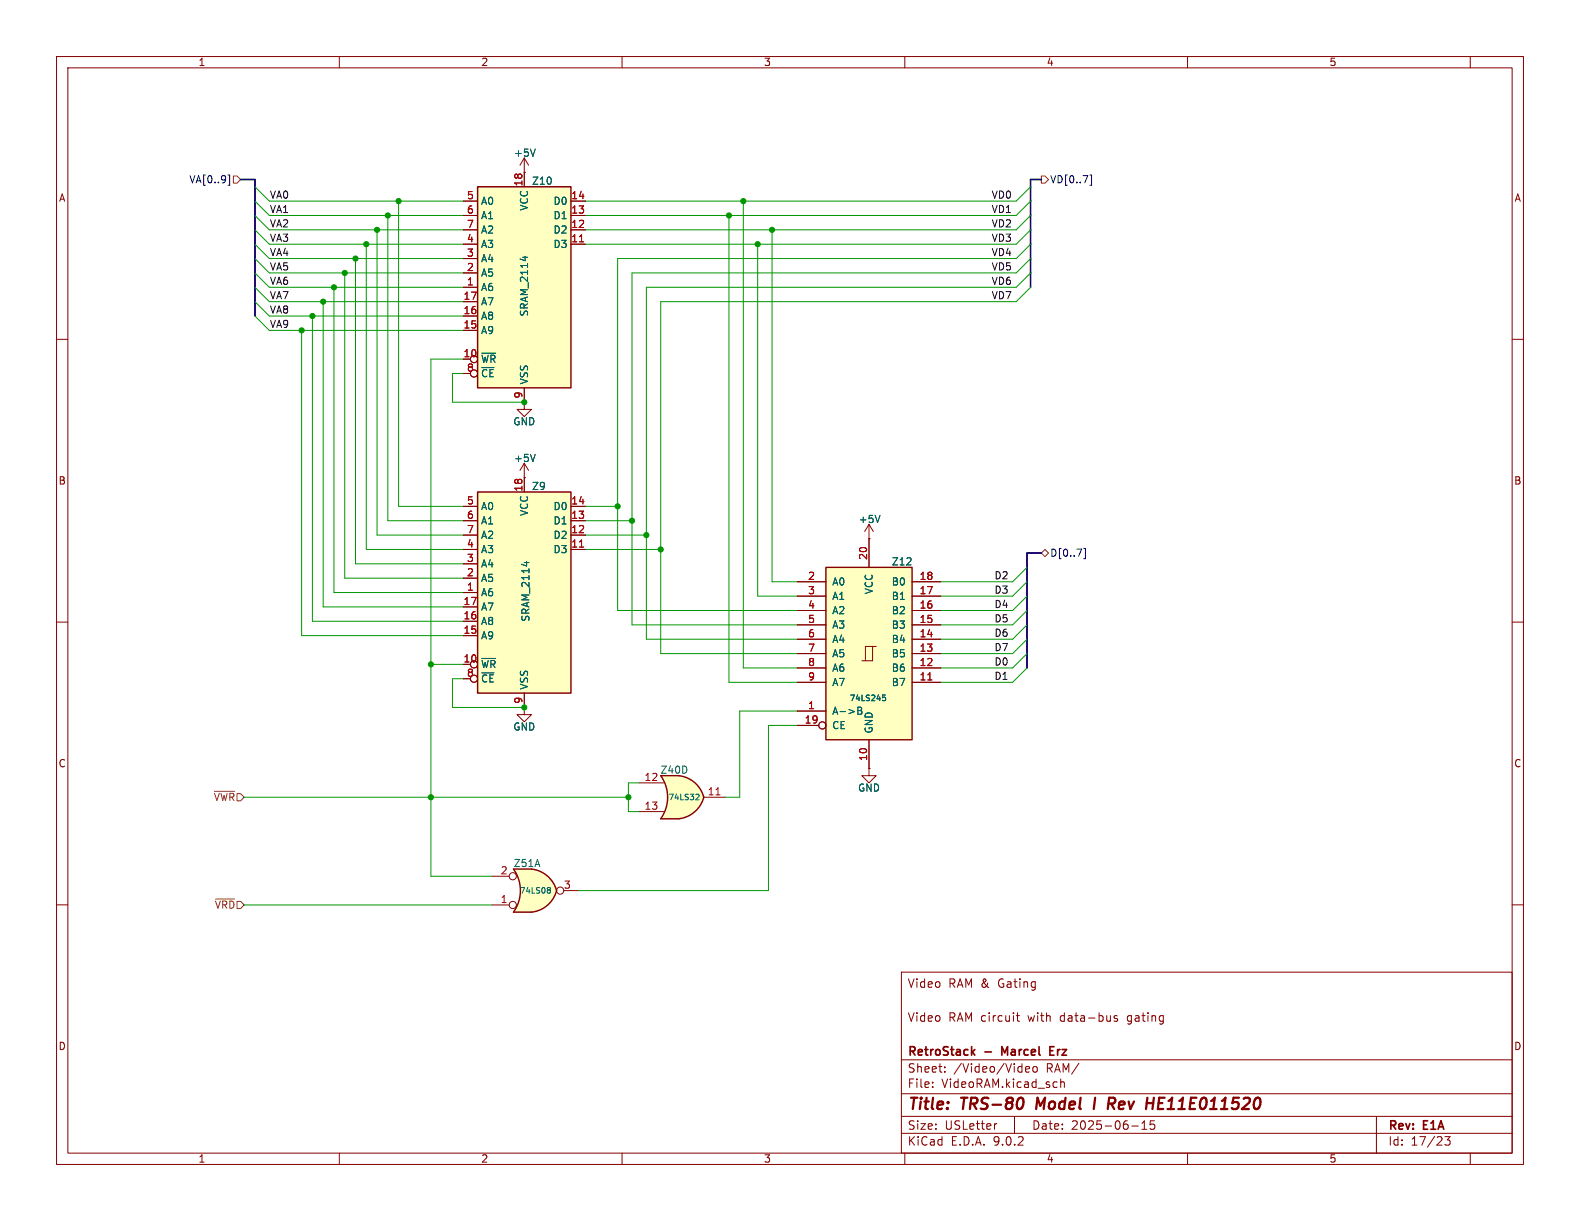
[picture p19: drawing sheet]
<svg xmlns="http://www.w3.org/2000/svg" width="279mm" height="216mm" viewBox="0 0 279 216" stroke-linecap="round" stroke-linejoin="round" font-family="sans-serif">
<defs><g id="words">
<g font-size="2.8" fill="#840000">
<text x="160.4" y="196.8">Title:</text>
<text x="170.1" y="196.8">TRS-80</text>
<text x="184.1" y="196.8">Model</text>
<text x="195.1" y="196.8">I</text>
<text x="198.4" y="196.8">Rev</text>
<text x="205.9" y="196.8">HE11E011520</text>
</g>
<g font-size="2.1" fill="#840000">
<text x="160.4" y="174.9">Video</text>
<text x="167.7" y="174.9">RAM &amp;</text>
<text x="176.7" y="174.9">Gating</text>
<text x="160.4" y="180.9">Video</text>
<text x="167.7" y="180.9">RAM circuit</text>
<text x="181.9" y="180.9">with</text>
<text x="187.7" y="180.9">data-bus</text>
<text x="199.8" y="180.9">gating</text>
<text x="160.4" y="189.9">Sheet:</text>
<text x="160.4" y="187.1">RetroStack</text>
<text x="168.6" y="189.9">/Video/Video</text>
<text x="174.2" y="187.1">-</text>
<text x="177.8" y="187.1">Marcel</text>
<text x="185.1" y="189.9">RAM/</text>
<text x="186.9" y="187.1">Erz</text>
<text x="160.4" y="192.6">File:</text>
<text x="166.5" y="192.6">VideoRAM.kicad_sch</text>
<text x="160.4" y="202.8">KiCad</text>
<text x="160.4" y="200">Size:</text>
<text x="167.1" y="200">USLetter</text>
<text x="168.1" y="202.8">E.D.A.</text>
<text x="175.7" y="202.8">9.0.2</text>
<text x="182.4" y="200">Date:</text>
<text x="189.4" y="200">2025-06-15</text>
<text x="245.4" y="200.2">Rev:</text>
<text x="245.4" y="202.8">Id:</text>
<text x="249.5" y="202.8">17/23</text>
<text x="251.8" y="200.2">E1A</text>
</g>
<g font-size="1.8" fill="#840000">
<text x="35" y="11.9">1</text>
<text x="85" y="11.9">2</text>
<text x="135" y="11.9">3</text>
<text x="185" y="11.9">4</text>
<text x="235" y="11.9">5</text>
<text x="10.3" y="35.9">A</text>
<text x="267.7" y="35.9">A</text>
<text x="10.3" y="85.9">B</text>
<text x="267.7" y="85.9">B</text>
<text x="10.3" y="135.9">C</text>
<text x="267.7" y="135.9">C</text>
<text x="10.3" y="185.9">D</text>
<text x="267.7" y="185.9">D</text>
<text x="35" y="205.8">1</text>
<text x="85" y="205.8">2</text>
<text x="135" y="205.8">3</text>
<text x="185" y="205.8">4</text>
<text x="235" y="205.8">5</text>
</g>
<g font-size="1.8" fill="#006464">
<text x="90.8" y="27.9">+5V</text>
<text x="94" y="32.9">Z10</text>
<text x="85" y="36.4">A0</text>
<text x="85" y="39">A1</text>
<text x="85" y="41.5">A2</text>
<text x="93.6" y="37.4" transform="rotate(-90 93.6 37.4)">VCC</text>
<text x="97.8" y="36.4">D0</text>
<text x="97.8" y="39">D1</text>
<text x="97.8" y="41.5">D2</text>
<text x="85" y="44">A3</text>
<text x="85" y="46.6">A4</text>
<text x="97.8" y="44">D3</text>
<text x="85" y="49.1">A5</text>
<text x="85" y="51.7">A6</text>
<text x="85" y="54.2">A7</text>
<text x="85" y="56.7">A8</text>
<text x="85" y="59.3">A9</text>
<text x="93.6" y="56.1" transform="rotate(-90 93.6 56.1)">SRAM_2114</text>
<text x="85" y="64.4">~{WR}</text>
<text x="85" y="66.9">~{CE}</text>
<text x="93.6" y="68.1" transform="rotate(-90 93.6 68.1)">VSS</text>
<text x="90.7" y="75.4">GND</text>
<text x="90.8" y="81.9">+5V</text>
<text x="94" y="86.8">Z9</text>
<text x="85" y="90.4">A0</text>
<text x="85" y="92.9">A1</text>
<text x="85" y="95.5">A2</text>
<text x="93.6" y="91.3" transform="rotate(-90 93.6 91.3)">VCC</text>
<text x="97.8" y="90.4">D0</text>
<text x="97.8" y="92.9">D1</text>
<text x="97.8" y="95.5">D2</text>
<text x="151.8" y="92.7">+5V</text>
<text x="85" y="98">A3</text>
<text x="85" y="100.6">A4</text>
<text x="97.8" y="98">D3</text>
<text x="157.6" y="100.2">Z12</text>
<text x="85" y="103.1">A5</text>
<text x="85" y="105.6">A6</text>
<text x="147.1" y="103.7">A0</text>
<text x="147.1" y="106.3">A1</text>
<text x="154.5" y="105.2" transform="rotate(-90 154.5 105.2)">VCC</text>
<text x="157.6" y="103.7">B0</text>
<text x="157.6" y="106.3">B1</text>
<text x="85" y="108.2">A7</text>
<text x="85" y="110.7">A8</text>
<text x="85" y="113.3">A9</text>
<text x="93.8" y="110" transform="rotate(-90 93.8 110)">SRAM_2114</text>
<text x="147.1" y="108.8">A2</text>
<text x="147.1" y="111.4">A3</text>
<text x="147.1" y="113.9">A4</text>
<text x="157.6" y="108.8">B2</text>
<text x="157.6" y="111.4">B3</text>
<text x="157.6" y="113.9">B4</text>
<text x="85" y="118.3">~{WR}</text>
<text x="147.1" y="116.4">A5</text>
<text x="147.1" y="119">A6</text>
<text x="157.6" y="116.4">B5</text>
<text x="157.6" y="119">B6</text>
<text x="85" y="120.9">~{CE}</text>
<text x="93.6" y="122" transform="rotate(-90 93.6 122)">VSS</text>
<text x="147.1" y="121.5">A7</text>
<text x="157.6" y="121.5">B7</text>
<text x="90.7" y="129.4">GND</text>
<text x="147.1" y="126.6">A-&gt;B</text>
<text x="147.1" y="129.1">CE</text>
<text x="154.5" y="129.8" transform="rotate(-90 154.5 129.8)">GND</text>
<text x="116.7" y="137">Z40D</text>
<text x="151.6" y="140.2">GND</text>
<text x="90.8" y="153.5">Z51A</text>
</g>
<g font-size="1.8" fill="#000084">
<text x="33.4" y="32.6">VA[0..9]</text>
<text x="185.6" y="32.6">VD[0..7]</text>
<text x="185.6" y="98.7">D[0..7]</text>
</g>
<g font-size="1.8" fill="#0f0f0f">
<text x="47.6" y="35.2">VA0</text>
<text x="175.3" y="35.2">VD0</text>
<text x="47.6" y="40.3">VA2</text>
<text x="47.6" y="37.8">VA1</text>
<text x="175.3" y="40.3">VD2</text>
<text x="175.3" y="37.8">VD1</text>
<text x="47.6" y="42.8">VA3</text>
<text x="47.6" y="47.9">VA5</text>
<text x="47.6" y="45.4">VA4</text>
<text x="175.3" y="47.9">VD5</text>
<text x="175.3" y="45.4">VD4</text>
<text x="175.3" y="42.8">VD3</text>
<text x="47.6" y="53">VA7</text>
<text x="47.6" y="50.5">VA6</text>
<text x="175.3" y="50.5">VD6</text>
<text x="175.3" y="53">VD7</text>
<text x="47.6" y="55.5">VA8</text>
<text x="47.6" y="58.1">VA9</text>
<text x="175.8" y="102.5">D2</text>
<text x="175.8" y="107.6">D4</text>
<text x="175.8" y="105.1">D3</text>
<text x="175.8" y="110.1">D5</text>
<text x="175.8" y="112.7">D6</text>
<text x="175.8" y="117.8">D0</text>
<text x="175.8" y="115.2">D7</text>
<text x="175.8" y="120.3">D1</text>
</g>
<g font-size="1.8" fill="#a90000">
<text x="82.5" y="35.3">5</text>
<text x="92.5" y="33.1" transform="rotate(-90 92.5 33.1)">18</text>
<text x="100.9" y="35.3">14</text>
<text x="82.5" y="37.8">6</text>
<text x="82.5" y="40.4">7</text>
<text x="100.9" y="37.8">13</text>
<text x="100.9" y="40.4">12</text>
<text x="82.5" y="42.9">4</text>
<text x="82.5" y="45.5">3</text>
<text x="100.9" y="42.9">11</text>
<text x="81.9" y="53.1">17</text>
<text x="82.5" y="48">2</text>
<text x="82.5" y="50.5">1</text>
<text x="81.9" y="55.6">16</text>
<text x="81.9" y="58.2">15</text>
<text x="81.9" y="63.2">10</text>
<text x="82.5" y="65.8">8</text>
<text x="92.5" y="70.6" transform="rotate(-90 92.5 70.6)">9</text>
<text x="82.5" y="89.3">5</text>
<text x="92.5" y="87" transform="rotate(-90 92.5 87)">18</text>
<text x="100.9" y="89.3">14</text>
<text x="82.5" y="91.8">6</text>
<text x="82.5" y="94.4">7</text>
<text x="100.9" y="91.8">13</text>
<text x="100.9" y="94.4">12</text>
<text x="82.5" y="96.9">4</text>
<text x="82.5" y="99.4">3</text>
<text x="82.5" y="102">2</text>
<text x="100.9" y="96.9">11</text>
<text x="153.4" y="99.1" transform="rotate(-90 153.4 99.1)">20</text>
<text x="81.9" y="107.1">17</text>
<text x="82.5" y="104.5">1</text>
<text x="142.8" y="102.6">2</text>
<text x="142.8" y="105.2">3</text>
<text x="142.8" y="107.7">4</text>
<text x="162.5" y="102.6">18</text>
<text x="162.5" y="105.2">17</text>
<text x="162.5" y="107.7">16</text>
<text x="81.9" y="109.6">16</text>
<text x="81.9" y="112.1">15</text>
<text x="142.8" y="110.2">5</text>
<text x="142.8" y="112.8">6</text>
<text x="162.5" y="110.2">15</text>
<text x="162.5" y="112.8">14</text>
<text x="81.9" y="117.2">10</text>
<text x="82.5" y="119.8">8</text>
<text x="142.8" y="115.3">7</text>
<text x="142.8" y="117.9">8</text>
<text x="162.5" y="115.3">13</text>
<text x="162.5" y="117.9">12</text>
<text x="92.5" y="124.5" transform="rotate(-90 92.5 124.5)">9</text>
<text x="142.8" y="120.4">9</text>
<text x="142.8" y="125.5">1</text>
<text x="162.5" y="120.4">11</text>
<text x="142.2" y="128">19</text>
<text x="153.4" y="134.7" transform="rotate(-90 153.4 134.7)">10</text>
<text x="113.9" y="138.2">12</text>
<text x="113.9" y="143.3">13</text>
<text x="125.1" y="140.7">11</text>
<text x="88.4" y="154.7">2</text>
<text x="88.4" y="159.8">1</text>
<text x="99.6" y="157.2">3</text>
</g>
<g font-size="1.8" fill="#725600">
<text x="37.7" y="141.8">~{VWR}</text>
<text x="37.9" y="160.9">~{VRD}</text>
</g>
<g font-size="1.4" fill="#006464">
<text x="150.2" y="124.2">74LS245</text>
<text x="118.1" y="141.7">74LS32</text>
<text x="91.8" y="158.2">74LS08</text>
</g>
</g></defs>
<g fill="none" stroke="#840000" stroke-width=".18">
<path d="M10 10h259.4v195.9h-259.4zM12 12h255.4v191.9h-255.4zM60 10v2M110 10v2M160 10v2M210 10v2M260 10v2M10 60h2M92.7 71.1v1.3h1.3l-1.3 1.3-1.3-1.3h1.3M92.7 71.1h.1M267.4 60h2M92.7 84.5h.1"/>
<path d="M92.7 81.9l-.8 1.3M92.7 81.9l.8 1.3M92.7 81.9v2.6M10 110h2M267.4 110h2M92.7 125.1v1.3h1.3l-1.3 1.2-1.3-1.2h1.3M92.7 125.1h.1M10 160h2M159.4 171.9h108v32h-108zM179.7 179.6h.6M179.9 179.1v1.3l.4 .2M197.6 179.7l-.4-.1-.2 .2 .1 .2 .5 .2v.3h-.6"/>
<path d="M267.4 160h2M159.4 197.4h108M159.4 193.4h108M159.4 187.4h108M164.9 192.1v.2M164.9 191.4v.1M167.1 189.4v.2M167.1 188.7v.1M176.3 198.7l-.3 .1M179.4 197.4v3M181.4 189.1l.7-.2-.1-.2-.4-.1-.2 .2v.7h.6M182.8 188.7l.3-.1 .3 .3v.4l-.3 .3-.3-.1-.2-.2v-.4z"/>
<path d="M187.6 190.8v1.5M187.6 191.4l.2-.1 .3 .1 .1 .9M200.1 199.1h1.2M201.9 199.7h.9M201.9 198.6l.5-.4v1.5M204.1 198.2h-.7v.7l.2-.1h.5l.1 .2-.1 .5-.2 .2-.5-.2M243.4 197.4v6.5M60 203.9v2M110 203.9v2M159.4 200.4h108M160 203.9v2M210 203.9v2"/>
<path d="M255.5 201h.9l-.5 .6 .5 .1v.6l-.3 .2h-.4l-.2-.2M260 203.9v2"/>
</g>
<path d="M180.8 194.2a1.31 1.31 0 0 1 0 1.5M183.5 194.1l-.3 2M193.7 194.1l-.3 2M197.1 194.2a.53 .53 0 0 1 0 .8M204.9 195.1h.6M205.9 194.1h-.9l-.3 2h1" fill="none" stroke="#840000" stroke-width=".4"/>
<path d="M172 186l.4 .6M172.4 185.6l-.6 .5M177.7 186.1l-.5-1v1.5M185.7 185.8h.5M186.4 185.1h-.7v1.5h.7" fill="none" stroke="#840000" stroke-width=".3"/>
<path d="M94.7 80.3l-.5 1.3" fill="none" stroke="#006464" stroke-width=".18"/>
<path d="M84.5 33h16.5v35.6h-16.5z" fill="#ffffc2"/>
<path d="M84.5 33h16.5v35.6h-16.5z" fill="none" stroke="#840000" stroke-width=".25"/>
<g fill="none" stroke="#840000" stroke-width=".18">
<path d="M81.9 35.6h2.6M81.9 38.1h2.6M92.7 30.5v2.5M101 35.6h2.5M101 38.1h2.5M81.9 40.6h2.6M81.9 43.2h2.6M81.9 45.7h2.6M81.9 48.3h2.6M81.9 50.8h2.6M81.9 53.3h2.6M81.9 55.9h2.6"/>
<path d="M81.9 58.4h2.6M101 40.6h2.5M101 43.2h2.5M81.9 66h1.3M92.7 68.6v2.5"/>
<circle cx="83.8" cy="66" r=".63"/>
<circle cx="83.8" cy="63.5" r=".63"/>
</g>
<path d="M92.9 45.3v.8M85.2 62.5h2.5" fill="none" stroke="#006464" stroke-width=".18"/>
<path d="M102.5 42.8h.7" fill="none" stroke="#a90000" stroke-width=".18"/>
<path d="M90.8 153.7h3.2M90.8 161.3h3.2" fill="none" stroke="#ffffc2" stroke-width=".18"/>
<g fill="#ffffc2" stroke="#ffffc2" stroke-width=".18">
<path d="M94 153.7a5.2 5.2 0 0 1 4.4 3.8l-5 1.3z"/>
<path d="M93.4 156.2l5 1.3a5.1 5.1 0 0 1-4.4 3.8z"/>
</g>
<path d="M90.8 153.7h3.2v7.6h-3.2a6.6 6.6 0 0 0 0-7.6z" fill="#ffffc2"/>
<path d="M90.8 153.7h3.2a5.2 5.2 0 0 1 4.4 3.8 5.1 5.1 0 0 1-4.4 3.8h-3.2a6.6 6.6 0 0 0 0-7.6z" fill="none" stroke="#840000" stroke-width=".25"/>
<g fill="none" stroke="#840000" stroke-width=".18">
<path d="M87 154.9h3M99.7 157.5h2.5M87 160h3"/>
<circle cx="90.7" cy="154.9" r=".63"/>
<circle cx="99.1" cy="157.5" r=".63"/>
<circle cx="90.7" cy="160" r=".63"/>
</g>
<path d="M97 156.9l.3 .2-.2 .3M97 157.4h.1M97.1 157.4l.2 .3-.3 .2" fill="none" stroke="#006464" stroke-width=".18"/>
<path d="M84.5 87h16.5v35.6h-16.5z" fill="#ffffc2"/>
<path d="M84.5 87h16.5v35.6h-16.5z" fill="none" stroke="#840000" stroke-width=".25"/>
<g fill="none" stroke="#840000" stroke-width=".18">
<path d="M81.9 89.5h2.6M81.9 92.1h2.6M81.9 94.6h2.6M81.9 97.2h2.6M81.9 99.7h2.6M92.7 84.5v2.5M101 89.5h2.5M101 92.1h2.5M101 94.6h2.5M101 97.2h2.5M81.9 102.2h2.6M81.9 104.8h2.6"/>
<path d="M81.9 107.3h2.6M81.9 109.9h2.6M81.9 112.4h2.6M81.9 120h1.3M92.7 122.6v2.5M153.7 135.9v1.3h1.2l-1.2 1.2-1.3-1.2h1.3M153.7 135.9h.1"/>
<circle cx="83.8" cy="117.5" r=".63"/>
<circle cx="83.8" cy="120" r=".63"/>
</g>
<path d="M93.1 99.3v.8M85.2 116.4h2.5" fill="none" stroke="#006464" stroke-width=".18"/>
<path d="M102.5 96.7h.7" fill="none" stroke="#a90000" stroke-width=".18"/>
<path d="M146 100.3h15.3v30.5h-15.3z" fill="#ffffc2"/>
<g fill="none" stroke="#840000" stroke-width=".18">
<path d="M92.7 30.5h.1M92.7 27.9l-.8 1.3M92.7 27.9l.8 1.3M92.7 27.9v2.6M153.7 95.3h.1M153.7 92.7v7.6M153.7 92.7l-.8 1.3M153.7 92.7l.7 1.3M141 102.9h5M141 105.4h5M141 108h5M141 110.5h5"/>
<path d="M141 113h5M141 115.6h5M141 118.1h5M154.3 114.3h-1.3v2.5M154.9 114.3h-.6v2.5h-1.9M161.3 102.9h5.1M161.3 105.4h5.1M161.3 108h5.1M161.3 110.5h5.1M161.3 113h5.1M161.3 115.6h5.1M161.3 118.1h5.1"/>
<path d="M141 120.7h5M141 125.7h5M141 128.3h3.8M153.7 130.8v5.1M161.3 120.7h5.1"/>
<circle cx="145.4" cy="128.3" r=".63"/>
</g>
<path d="M146 100.3h15.3v30.5h-15.3z" fill="none" stroke="#840000" stroke-width=".25"/>
<path d="M94.7 26.4l-.5 1.2M155.6 91.1l-.4 1.3M151.7 125h.4l.3 .3-.3 .3 .3 .2v.3l-.2 .2h-.5zM151.7 125.6h.4M156.1 122.9h.5M156.1 123.3h.3l.2 .2-.1 .4h-.4" fill="none" stroke="#006464" stroke-width=".18"/>
<path d="M164.1 120.2h.7" fill="none" stroke="#a90000" stroke-width=".18"/>
<path d="M116.8 137.2h3.2M116.8 144.8h3.2" fill="none" stroke="#ffffc2" stroke-width=".18"/>
<g fill="#ffffc2" stroke="#ffffc2" stroke-width=".18">
<path d="M119.4 139.6l5.1 1.4a5.2 5.2 0 0 1-4.5 3.8z"/>
<path d="M120 137.2a5.1 5.1 0 0 1 4.5 3.8l-5 1.3z"/>
</g>
<path d="M116.8 137.2h3.2v7.6h-3.2a6.7 6.7 0 0 0 0-7.6z" fill="#ffffc2"/>
<path d="M116.8 137.2h3.2a5.1 5.1 0 0 1 4.5 3.8 5.2 5.2 0 0 1-4.5 3.8h-3.2a6.6 6.6 0 0 0 0-7.6z" fill="none" stroke="#840000" stroke-width=".25"/>
<g fill="none" stroke="#840000" stroke-width=".18">
<path d="M81.9 35.6h2.6M81.9 38.1h2.6M92.7 30.5h.1M92.7 30.5v2.5M101 35.6h2.5M101 38.1h2.5M81.9 40.6h2.6M81.9 43.2h2.6M81.9 45.7h2.6M81.9 48.3h2.6M81.9 50.8h2.6M81.9 53.3h2.6"/>
<path d="M81.9 55.9h2.6M81.9 58.4h2.6M101 40.6h2.5M101 43.2h2.5M81.9 66h1.3M92.7 71.1h.1M92.7 68.6v2.5M81.9 89.5h2.6M81.9 92.1h2.6M81.9 94.6h2.6M81.9 97.2h2.6M81.9 99.7h2.6"/>
<path d="M92.7 84.5h.1M92.7 84.5v2.5M101 89.5h2.5M101 92.1h2.5M101 94.6h2.5M101 97.2h2.5M153.7 95.3h.1M153.7 95.3v5M81.9 102.2h2.6M81.9 104.8h2.6M81.9 107.3h2.6M81.9 109.9h2.6"/>
<path d="M81.9 112.4h2.6M141 102.9h5M141 105.4h5M141 108h5M141 110.5h5M141 113h5M141 115.6h5M141 118.1h5M161.3 102.9h5.1M161.3 105.4h5.1M161.3 108h5.1M161.3 110.5h5.1"/>
<path d="M161.3 113h5.1M161.3 115.6h5.1M161.3 118.1h5.1M81.9 120h1.3M92.7 125.1h.1M92.7 122.6v2.5M113 138.4h4.3M141 120.7h5M141 125.7h5M141 128.3h3.8M153.7 135.9h.1M153.7 130.8v5.1"/>
<path d="M161.3 120.7h5.1M113 143.5h4.3M124.5 141h3.8"/>
<circle cx="83.8" cy="66" r=".63"/>
<circle cx="83.8" cy="63.5" r=".63"/>
<circle cx="83.8" cy="117.5" r=".63"/>
<circle cx="83.8" cy="120" r=".63"/>
<circle cx="145.4" cy="128.3" r=".63"/>
</g>
<path d="M102.5 42.8h.7M102.5 96.7h.7M164.1 120.2h.7M126.6 140.6h.7" fill="none" stroke="#a90000" stroke-width=".18"/>
<path d="M94.7 26.4l-.5 1.2M92.9 45.3v.8M85.2 62.5h2.5M93.1 99.3v.8M94.7 80.3l-.5 1.3M155.6 91.1l-.4 1.3M85.2 116.4h2.5M151.7 125h.4l.3 .3-.3 .3 .3 .2v.3l-.2 .2h-.5zM151.7 125.6h.4M156.1 122.9h.5M156.1 123.3h.3l.2 .2-.1 .4h-.4M123.2 140.4l.3 .1 .1 .2-.6 .7h.6" fill="none" stroke="#006464" stroke-width=".18"/>
<path d="M40.3 30.9h.3v1.9h-.3M192.7 30.9h.3v1.9h-.3M191.6 97h.3v1.8h-.3" fill="none" stroke="#000084" stroke-width=".18"/>
<path d="M41.3 31.1h.6l.6 .7-.6 .6h-.6zM184.1 31.1h.7l.6 .7-.6 .6h-.7zM184.1 97.8l.7-.6 .6 .6-.6 .6zM37.9 139.9h3.6M38.1 159h3.4" fill="none" stroke="#725600" stroke-width=".18"/>
<path d="M42.5 31.8h2.6v24.1M184.1 31.8h-1.9v19M184.1 97.8h-2.5v20.3" fill="none" stroke="#000084" stroke-width=".3"/>
<g fill="none" stroke="#009600" stroke-width=".18">
<path d="M45.1 33l2.5 2.6h34.3M45.1 38.1l2.5 2.5h34.3M45.1 35.6l2.5 2.5h34.3M68.6 38.1v54h13.3M70.5 35.6v53.9h11.4M128.9 38.1v82.6h12.1M131.4 35.6v82.5h9.6M182.2 33l-2.5 2.6h-76.2M182.2 38.1l-2.5 2.5h-76.2M182.2 35.6l-2.5 2.5h-76.2M45.1 50.8l2.5 2.5h34.3M45.1 45.7l2.5 2.6h34.3"/>
<path d="M45.1 48.3l2.5 2.5h34.3M45.1 53.3l2.5 2.6h34.3M45.1 55.9l2.5 2.5h34.3M45.1 40.6l2.5 2.6h34.3M45.1 43.2l2.5 2.5h34.3M53.3 58.4v54h28.6M55.2 55.9v54h26.7M57.1 53.3v54h24.8M59.1 50.8v54h22.8M61 48.3v53.9h20.9M62.9 45.7v54h19M64.8 43.2v54h17.1"/>
<path d="M66.7 40.6v54h15.2M134 43.2v62.2h7M136.5 40.6v62.3h4.5M182.2 50.8l-2.5 2.5h-62.9v62.3h24.2M182.2 45.7l-2.5 2.6h-67.9v62.2h29.2M182.2 48.3l-2.5 2.5h-65.4v62.2h26.7M182.2 40.6l-2.5 2.6h-76.2M182.2 43.2l-2.5 2.5h-70.5v62.3h31.8M81.9 66h-1.9v5.1h12.7M81.9 63.5h-5.7v91.4h10.8M103.5 92.1h8.3M103.5 89.5h5.7"/>
<path d="M103.5 97.2h13.3M103.5 94.6h10.8M76.2 117.5h5.7M181.6 113l-2.5 2.6h-12.7M181.6 115.6l-2.5 2.5h-12.7M181.6 110.5l-2.5 2.5h-12.7M181.6 118.1l-2.5 2.6h-12.7M181.6 105.4l-2.5 2.6h-12.7M181.6 102.9l-2.5 2.5h-12.7M181.6 100.3l-2.5 2.6h-12.7M181.6 108l-2.5 2.5h-12.7M81.9 120h-1.9v5.1h12.7"/>
<path d="M113 138.4h-1.9v5.1h1.9M141 125.7h-10.2v15.3h-2.5M141 128.3h-5.1v29.2h-33.7M43.2 141h67.9M43.2 160h43.8"/>
</g>
<g fill="#009600" stroke="#009600" stroke-width=".18">
<circle cx="111.8" cy="92.1" r=".46"/>
<circle cx="109.2" cy="89.5" r=".46"/>
<circle cx="92.7" cy="71.1" r=".46"/>
<circle cx="134" cy="43.2" r=".46"/>
<circle cx="136.5" cy="40.6" r=".46"/>
<circle cx="128.9" cy="38.1" r=".46"/>
<circle cx="131.4" cy="35.6" r=".46"/>
<circle cx="92.7" cy="125.1" r=".46"/>
<circle cx="114.3" cy="94.6" r=".46"/>
<circle cx="116.8" cy="97.2" r=".46"/>
<circle cx="59.1" cy="50.8" r=".46"/>
<circle cx="57.1" cy="53.3" r=".46"/>
<circle cx="53.3" cy="58.4" r=".46"/>
<circle cx="76.2" cy="141" r=".46"/>
<circle cx="76.2" cy="117.5" r=".46"/>
<circle cx="111.1" cy="141" r=".46"/>
<circle cx="64.8" cy="43.2" r=".46"/>
<circle cx="70.5" cy="35.6" r=".46"/>
<circle cx="68.6" cy="38.1" r=".46"/>
<circle cx="66.7" cy="40.6" r=".46"/>
<circle cx="61" cy="48.3" r=".46"/>
<circle cx="55.2" cy="55.9" r=".46"/>
<circle cx="62.9" cy="45.7" r=".46"/>
</g>
<use href="#words"/>
</svg>
